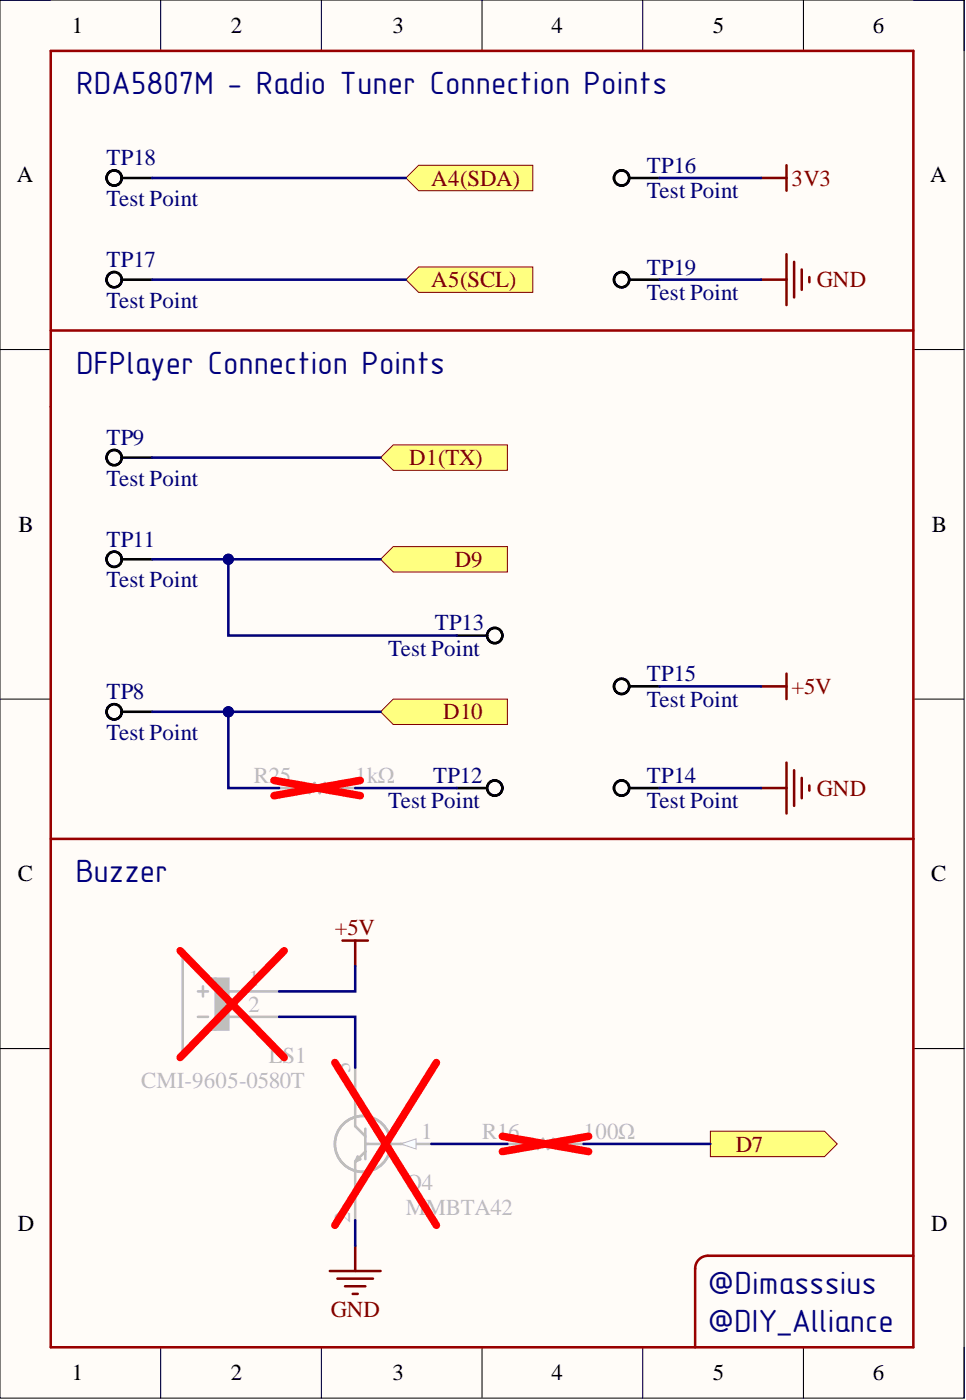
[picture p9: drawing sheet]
<svg xmlns="http://www.w3.org/2000/svg" width="96mm" height="140mm" viewBox="0 0 96 140" stroke-linecap="round" stroke-linejoin="round" font-family="sans-serif">
<defs><g id="words">
<g font-size="3.2" fill="#000080">
<text x="7.6" y="9.4">RDA5807M - Radio Tuner Connection Points</text>
<text x="7.6" y="37.3">DFPlayer Connection Points</text>
<text x="7.6" y="88">Buzzer</text>
<text x="70.6" y="129.1">@Dimasssius</text>
<text x="70.6" y="132.9">@DIY_Alliance</text>
</g>
<g font-size="2.3">
<text x="7.2" y="3.3">1</text>
<text x="23" y="3.3">2</text>
<text x="39.1" y="3.3">3</text>
<text x="55" y="3.3">4</text>
<text x="71.1" y="3.3">5</text>
<text x="87" y="3.3">6</text>
<text x="1.7" y="18.2">A</text>
<text x="92.7" y="18.2">A</text>
<text x="1.9" y="53.1">B</text>
<text x="92.9" y="53.1">B</text>
<text x="1.8" y="87.9">C</text>
<text x="92.8" y="87.9">C</text>
<text x="1.8" y="122.9">D</text>
<text x="92.8" y="122.9">D</text>
<text x="7.2" y="137.7">1</text>
<text x="23" y="137.7">2</text>
<text x="39.1" y="137.7">3</text>
<text x="55" y="137.7">4</text>
<text x="71.1" y="137.7">5</text>
<text x="87" y="137.7">6</text>
</g>
<g font-size="2.3" fill="#000080">
<text x="10.6" y="16.5">TP18</text>
<text x="64.5" y="17.3">TP16</text>
<text x="10.6" y="20.6">Test Point</text>
<text x="64.5" y="19.8">Test Point</text>
<text x="10.6" y="26.6">TP17</text>
<text x="64.5" y="27.4">TP19</text>
<text x="64.5" y="29.9">Test Point</text>
<text x="10.6" y="30.7">Test Point</text>
<text x="10.6" y="44.4">TP9</text>
<text x="10.6" y="48.5">Test Point</text>
<text x="10.6" y="54.5">TP11</text>
<text x="10.6" y="58.6">Test Point</text>
<text x="38.7" y="65.4">Test Point</text>
<text x="43.3" y="62.9">TP13</text>
<text x="10.6" y="69.8">TP8</text>
<text x="64.5" y="68">TP15</text>
<text x="64.5" y="70.5">Test Point</text>
<text x="10.6" y="73.8">Test Point</text>
<text x="38.7" y="80.7">Test Point</text>
<text x="43.2" y="78.1">TP12</text>
<text x="64.5" y="78.1">TP14</text>
<text x="64.5" y="80.7">Test Point</text>
</g>
<g font-size="2.3" fill="#800000">
<text x="43" y="18.5">A4(SDA)</text>
<text x="78.9" y="18.5">3V3</text>
<text x="43" y="28.7">A5(SCL)</text>
<text x="81.4" y="28.7">GND</text>
<text x="40.8" y="46.4">D1(TX)</text>
<text x="45.4" y="56.6">D9</text>
<text x="44.2" y="71.8">D10</text>
<text x="78.9" y="69.3">+5V</text>
<text x="81.4" y="79.4">GND</text>
<text x="33.4" y="93.3">+5V</text>
<text x="73.4" y="114.9">D7</text>
<text x="33" y="131.4">GND</text>
</g>
<g font-size="2.3" fill="#bfbebc">
<text x="25.3" y="78.1">R25</text>
<text x="35.4" y="78.1">1kΩ</text>
<text x="24.8" y="101">2</text>
<text x="24.8" y="98.4">1</text>
<text x="26.8" y="106">LS1</text>
<text x="34.9" y="107" transform="rotate(-90 34.9 107)">3</text>
<text x="14.1" y="108.6">CMI-9605-0580T</text>
<text x="42" y="113.6">1</text>
<text x="48.1" y="113.6">R16</text>
<text x="58.2" y="113.6">100Ω</text>
<text x="40.5" y="118.7">Q4</text>
<text x="34.9" y="122" transform="rotate(-90 34.9 122)">2</text>
<text x="40.5" y="121.2">MMBTA42</text>
</g>
</g></defs>
<path d="M0 0h96.1v139.5h-96.1z" fill-rule="evenodd" fill="#fffcf8"/>
<path d="M0 0h96.1v139.5h-96.1z" fill="none" stroke="#000" stroke-width=".1"/>
<path d="M5.1 5.1h86v129.3h-86z" fill-rule="evenodd" fill="#fffcf8"/>
<g fill="none" stroke="#000" stroke-width=".1">
<path d="M0 0h5.1M5.1 5.1h86v129.3h-86zM16 0v5.1M32 0v5.1M48.1 0v5.1M64.1 0v5.1M80.1 0v5.1M91.1 0h5v5.1M0 34.9h5.1M91.1 34.9h5M0 69.8h5.1M91.1 69.8h5"/>
<path d="M0 104.6h5.1M91.1 104.6h5M16 134.4v5.1M32 134.4v5.1M48.1 134.4v5.1M64.1 134.4v5.1M80.1 134.4v5.1M96.1 134.4v5.1"/>
</g>
<path d="M21.5 97.7h1.3v5h-1.3z" fill-rule="evenodd" fill="#bfbebc"/>
<path d="M19.7 98.9h1M20.2 98.4v1M21.5 97.7h1.3v5h-1.3zM21.5 97.7h-.8l-2.5-2.6v10.2l2.5-2.6h.8M22.8 98.9h5M19.7 101.5h1M22.8 101.5h5" fill="none" stroke="#bfbebc" stroke-width=".25"/>
<path d="M18 94.9l10.3 10.6M28.3 94.9l-10.3 10.6" fill="none" stroke="#f00" stroke-width=".76"/>
<path d="M34.1 93.9h2.6M35.4 93.9v2.5M32.9 126.8h5M33.6 127.6h3.6M34.4 128.4h2M35.2 129.1h.5M35.4 124.3v2.5" fill="none" stroke="#800000" stroke-width=".25"/>
<path d="M70.8 112.9h11.4l1.3 1.2-1.3 1.3h-11.4z" fill-rule="evenodd" fill="#ffff80"/>
<path d="M70.8 112.9h11.4l1.3 1.2-1.3 1.3h-11.4z" fill="none" stroke="#800000" stroke-width=".1"/>
<g fill="none" stroke="#bfbebc" stroke-width=".25">
<path d="M35.4 106.5v2.6M35.4 115.9v5.9M40 114.1h3"/>
<circle cx="36.2" cy="114.1" r="2.79"/>
</g>
<path d="M40 114.1l1.5-.5v1.1z" fill="#f8fcff"/>
<path d="M40 114.1l1.5-.5v1.1z" fill="none" stroke="#bfbebc" stroke-width=".1"/>
<path d="M35.4 109.1v3.3l1 1M35.7 115.4l.2 .3-.5 .2zM36.4 114.1h3.6M36.4 114.9l-1 1M36.4 112.6v3.1M50.6 114.1h2.3l.2-.5 .5 1.1 .5-1.1 .5 1.1 .5-1.1 .5 1.1 .3-.6h2.3" fill="none" stroke="#bfbebc" stroke-width=".25"/>
<path d="M33.4 106l10.1 16.3M43.5 106l-10.1 16.3M50.1 113.4l8.6 1.5M58.7 113.4l-8.6 1.5" fill="none" stroke="#f00" stroke-width=".76"/>
<path d="M5.1 5.1v129.3M5.1 83.7h86v50.7" fill="none" stroke="#980000" stroke-width=".25"/>
<path d="M39.2 54.5h11.4v2.6h-11.4l-1.3-1.3z" fill-rule="evenodd" fill="#ffff80"/>
<path d="M39.2 54.5h11.4v2.6h-11.4l-1.3-1.3z" fill="none" stroke="#800000" stroke-width=".1"/>
<path d="M91.1 5.1v78.6" fill="none" stroke="#980000" stroke-width=".25"/>
<path d="M39.2 44.4h11.4v2.5h-11.4l-1.3-1.2z" fill-rule="evenodd" fill="#ffff80"/>
<path d="M39.2 44.4h11.4v2.5h-11.4l-1.3-1.2z" fill="none" stroke="#800000" stroke-width=".1"/>
<path d="M39.2 69.8h11.4v2.5h-11.4l-1.3-1.3z" fill-rule="evenodd" fill="#ffff80"/>
<path d="M39.2 69.8h11.4v2.5h-11.4l-1.3-1.3z" fill="none" stroke="#800000" stroke-width=".1"/>
<g fill="none" stroke="#000" stroke-width=".25">
<path d="M12.1 17.8h3.1M12.1 27.9h3.1M12.1 45.7h3.1M12.1 71h3.1M45.5 78.6h3.1M62.7 78.6h3.1M62.7 68.5h3.1"/>
<circle cx="11.4" cy="17.8" r=".76"/>
<circle cx="11.4" cy="27.9" r=".76"/>
<circle cx="11.4" cy="45.7" r=".76"/>
<circle cx="11.4" cy="71" r=".76"/>
<circle cx="49.3" cy="78.6" r=".76"/>
<circle cx="62" cy="68.5" r=".76"/>
<circle cx="62" cy="78.6" r=".76"/>
</g>
<path d="M75.9 78.6h2.5M75.9 68.5h2.5M78.4 67.2v2.6M78.4 76.1v5.1M79.2 76.9v3.5M79.9 77.6v2.1M80.7 78.4v.5" fill="none" stroke="#800000" stroke-width=".25"/>
<path d="M91.1 125.3h-20.5a1.27 1.27 0 0 0-1.3 1.3v7.8" fill="none" stroke="#980000" stroke-width=".25"/>
<path d="M27.8 78.6h2.3l.3-.5 .5 1 .5-1 .5 1 .5-1 .5 1 .2-.5h2.3" fill="none" stroke="#bfbebc" stroke-width=".25"/>
<path d="M27.3 77.9l8.6 1.5M35.9 77.9l-8.6 1.5" fill="none" stroke="#f00" stroke-width=".76"/>
<path d="M41.7 16.5h11.4v2.5h-11.4l-1.2-1.2z" fill-rule="evenodd" fill="#ffff80"/>
<path d="M41.7 16.5h11.4v2.5h-11.4l-1.2-1.2z" fill="none" stroke="#800000" stroke-width=".1"/>
<path d="M41.7 26.6h11.4v2.6h-11.4l-1.2-1.3z" fill-rule="evenodd" fill="#ffff80"/>
<path d="M41.7 26.6h11.4v2.6h-11.4l-1.2-1.3z" fill="none" stroke="#800000" stroke-width=".1"/>
<g fill="none" stroke="#000" stroke-width=".25">
<path d="M62.7 17.8h3.1M62.7 27.9h3.1M12.1 55.8h3.1M45.5 63.4h3.1"/>
<circle cx="62" cy="17.8" r=".76"/>
<circle cx="62" cy="27.9" r=".76"/>
<circle cx="11.4" cy="55.8" r=".76"/>
<circle cx="49.3" cy="63.4" r=".76"/>
</g>
<path d="M75.9 17.8h2.5M78.4 16.5v2.5M75.9 27.9h2.5M78.4 25.4v5M79.2 26.1v3.6M79.9 26.9v2M80.7 27.7v.5" fill="none" stroke="#800000" stroke-width=".25"/>
<path d="M5.1 5.1h86M5.1 33h86M5.1 134.4h86" fill="none" stroke="#980000" stroke-width=".25"/>
<path d="M15.2 55.8h22.7M15.2 45.7h22.7M65.8 78.6h10.1M65.8 68.5h10.1M35.4 96.4v2.5h-7.6M27.8 101.5h7.6v5M43 114.1h7.6M58.2 114.1h12.6M35.4 121.8v2.5" fill="none" stroke="#000080" stroke-width=".25"/>
<circle cx="22.8" cy="55.8" r=".51" fill="#000080"/>
<circle cx="22.8" cy="55.8" r=".51" fill="none" stroke="#000080" stroke-width=".1"/>
<path d="M15.2 17.8h25.3M65.8 17.8h10.1M15.2 27.9h25.3M65.8 27.9h10.1M15.2 71h22.7" fill="none" stroke="#000080" stroke-width=".25"/>
<circle cx="22.8" cy="71" r=".51" fill="#000080"/>
<circle cx="22.8" cy="71" r=".51" fill="none" stroke="#000080" stroke-width=".1"/>
<path d="M22.8 71v7.6h5" fill="none" stroke="#000080" stroke-width=".25"/>
<circle cx="22.8" cy="71" r=".51" fill="#000080"/>
<circle cx="22.8" cy="71" r=".51" fill="none" stroke="#000080" stroke-width=".1"/>
<path d="M22.8 55.8v7.6h22.7M35.4 78.6h10.1" fill="none" stroke="#000080" stroke-width=".25"/>
<circle cx="22.8" cy="55.8" r=".51" fill="#000080"/>
<circle cx="22.8" cy="55.8" r=".51" fill="none" stroke="#000080" stroke-width=".1"/>
<use href="#words"/>
</svg>
